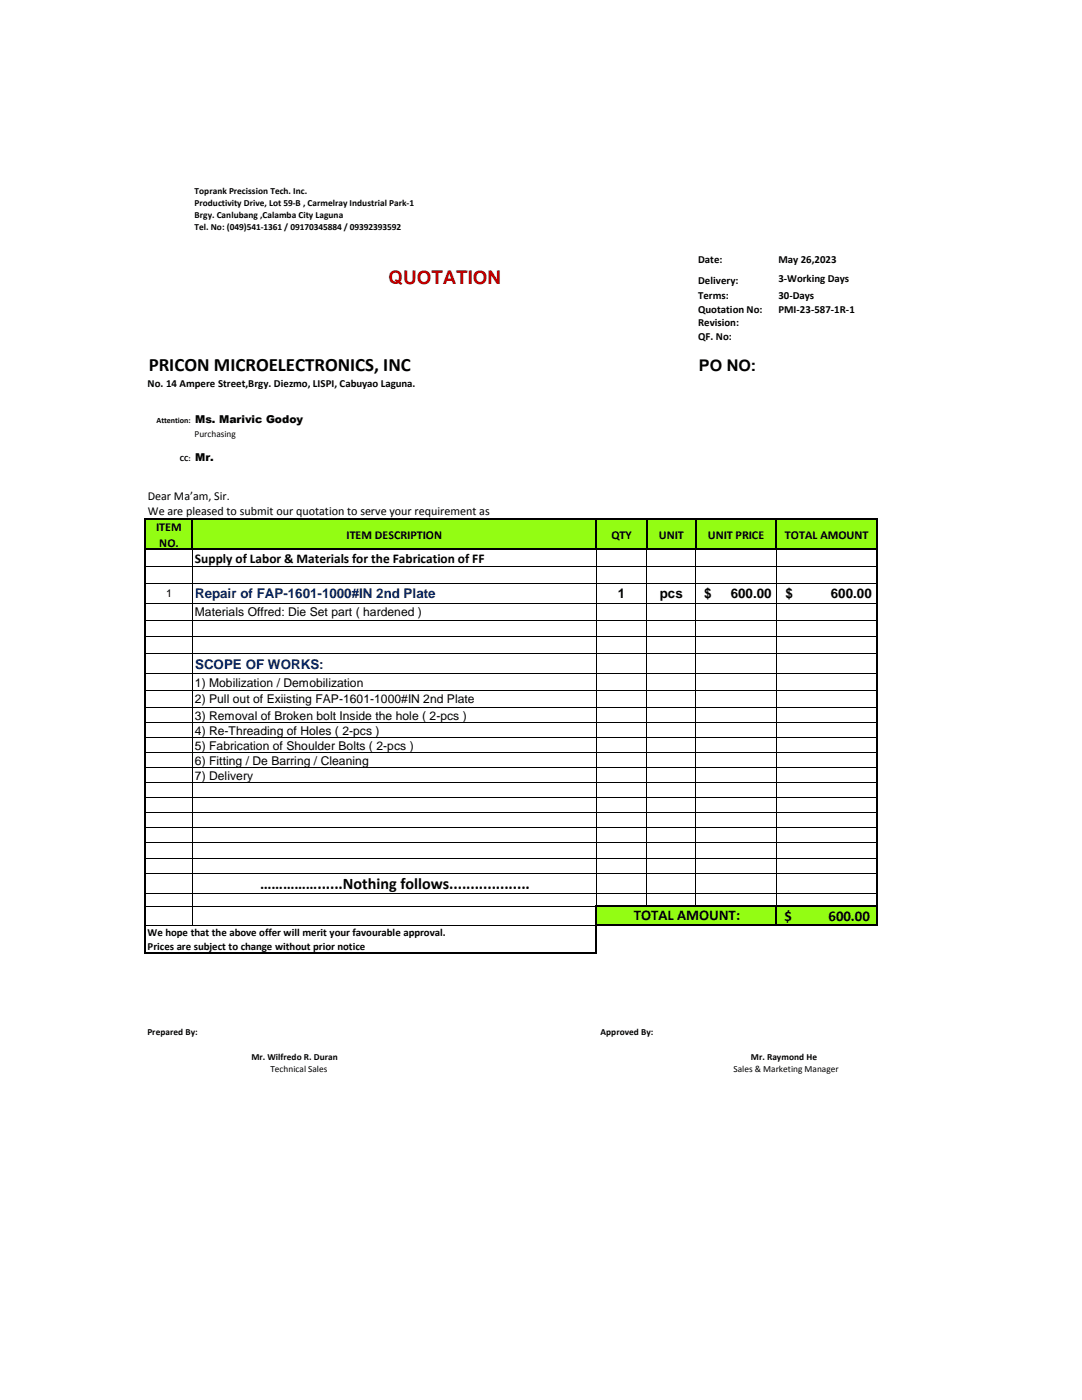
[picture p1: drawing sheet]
<svg xmlns="http://www.w3.org/2000/svg" width="216mm" height="279mm" viewBox="0 0 216 279" stroke-linecap="round" stroke-linejoin="round" font-family="sans-serif">
<defs><g id="words">
<text font-size="3.8" fill="#c00000" x="77.5" y="56.7">QUOTATION</text>
<text font-size="3.8" x="29.7" y="74">PRICON MICROELECTRONICS, INC</text>
<g font-size="3.2">
<text x="139.5" y="74">PO NO:</text>
<text x="51.9" y="177.4">……………......Nothing follows...................</text>
</g>
<g font-size="3">
<text x="126.5" y="183.6">TOTAL AMOUNT:</text>
<text x="156.5" y="183.8">$</text>
<text x="165.3" y="183.8">600.00</text>
</g>
<g font-size="2.7">
<text x="38.9" y="112.4">Supply of Labor &amp; Materials for the Fabrication of FF</text>
<text x="123.3" y="119.4">1</text>
<text x="131.7" y="119.4">pcs</text>
<text x="140.5" y="119.4">$</text>
<text x="145.8" y="119.4">600.00</text>
<text x="156.7" y="119.4">$</text>
<text x="165.8" y="119.4">600.00</text>
</g>
<g font-size="2.7" fill="#002060">
<text x="38.9" y="119.4">Repair of FAP-1601-1000#IN 2nd Plate</text>
<text x="38.9" y="133.5">SCOPE OF WORKS:</text>
</g>
<g font-size="2.4">
<text x="29.5" y="99.8">Dear Ma’am, Sir.</text>
<text x="29.5" y="102.8">We are pleased to submit our quotation to serve your requirement as</text>
<text x="31.2" y="106">ITEM</text>
<text x="69.1" y="107.5">ITEM DESCRIPTION</text>
<text x="122" y="107.5">QTY</text>
<text x="131.5" y="107.5">UNIT</text>
<text x="141.2" y="107.5">UNIT PRICE</text>
<text x="156.6" y="107.5">TOTAL AMOUNT</text>
<text x="31.8" y="109.1">NO.</text>
<text x="38.9" y="123">Materials Offred: Die Set part ( hardened )</text>
<text x="38.9" y="137">1) Mobilization / Demobilization</text>
<text x="38.9" y="140.4">2) Pull out of Exiisting FAP-1601-1000#IN 2nd Plate</text>
<text x="38.9" y="143.6">3) Removal of Broken bolt Inside the hole ( 2-pcs )</text>
<text x="38.9" y="146.6">4) Re-Threading of Holes ( 2-pcs )</text>
<text x="38.9" y="149.6">5) Fabrication of Shoulder Bolts ( 2-pcs )</text>
<text x="38.9" y="152.6">6) Fitting / De Barring / Cleaning</text>
<text x="38.9" y="155.6">7) Delivery</text>
</g>
<g font-size="2.2">
<text x="139.3" y="52.4">Date:</text>
<text x="155.3" y="52.4">May 26,2023</text>
<text x="139.3" y="56.7">Delivery:</text>
<text x="139.3" y="59.7">Terms:</text>
<text x="155.3" y="56.4">3-Working Days</text>
<text x="155.3" y="59.7">30-Days</text>
<text x="139.3" y="62.4">Quotation No:</text>
<text x="139.3" y="65.1">Revision:</text>
<text x="155.3" y="62.4">PMI-23-587-1R-1</text>
<text x="139.3" y="67.8">QF. No:</text>
<text x="29.5" y="77.1">No. 14 Ampere Street,Brgy. Diezmo, LISPI, Cabuyao Laguna.</text>
<text x="38.9" y="84.4">Ms. Marivic Godoy</text>
<text x="38.9" y="92.1">Mr.</text>
<text x="33.1" y="119.2">1</text>
<text x="29.5" y="186.8">We hope that the above offer will merit your favourable approval.</text>
<text x="29.5" y="189.5">Prices are subject to change without prior notice</text>
</g>
<g font-size="1.9">
<text x="38.8" y="38.7">Toprank Precission Tech. Inc.</text>
<text x="38.8" y="41.1">Productivity Drive, Lot 59-B , Carmelray Industrial Park-1</text>
<text x="38.8" y="43.5">Brgy. Canlubang ,Calamba City Laguna</text>
<text x="38.8" y="45.9">Tel. No: (049)541-1361 / 09170345884 / 09392393592</text>
<text x="38.8" y="87.2">Purchasing</text>
<text x="29.4" y="206.6">Prepared By:</text>
<text x="119.8" y="206.6">Approved By:</text>
<text x="50.2" y="211.4">Mr. Wilfredo R. Duran</text>
<text x="54" y="213.9">Technical Sales</text>
<text x="146.4" y="213.9">Sales &amp; Marketing Manager</text>
<text x="149.8" y="211.4">Mr. Raymond He</text>
</g>
<g font-size="1.6">
<text x="31.2" y="84.4">Attention:</text>
<text x="35.9" y="92.1">CC:</text>
</g>
</g></defs>
<g fill="#93fd13">
<path d="M29 103.5h146.1v6.2h-146.1z" fill-rule="evenodd"/>
<path d="M119 180.9h56.1v3.8h-56.1z" fill-rule="evenodd"/>
</g>
<g fill="none" stroke="#000" stroke-width=".25">
<path d="M29 103.4v87M29.1 103.5h146.1M29.1 109.7h146.1M38.4 103.6v6.2M119 103.6v6.2M129 103.6v6.2M138.8 103.6v6.2M154.8 103.6v6.2M175 103.6v81.2M29.1 190.2h90M119 180.7v9.7M119.1 180.9h56.1"/>
<path d="M119.1 184.7h56.1M154.8 181v3.8"/>
</g>
<g fill="none" stroke="#000" stroke-width=".2">
<path d="M29.1 113.1h145.8M29.1 116.5h145.8M38.4 109.8v75M119 109.8v70.9M129 109.8v70.9M138.9 109.8v70.9M154.9 109.8v70.9M29.1 120.4h145.8M29.1 123.7h145.8M29.1 127.1h145.8M29.1 130.5h145.8M29.1 134.4h145.8"/>
<path d="M29.1 137.8h145.8M29.1 141.2h145.8M29.1 144.2h145.8M29.1 147.2h145.8M29.1 150.2h145.8M29.1 153.2h145.8M29.1 156.2h145.8M29.1 159.2h145.8M29.1 162.2h145.8M29.1 165.2h145.8M29.1 168.2h145.8M29.1 171.2h145.8"/>
<path d="M29.1 174.2h145.8M29.1 178.4h145.8M29.1 180.9h89.8M29.1 184.7h89.8"/>
</g>
<use href="#words"/>
</svg>
